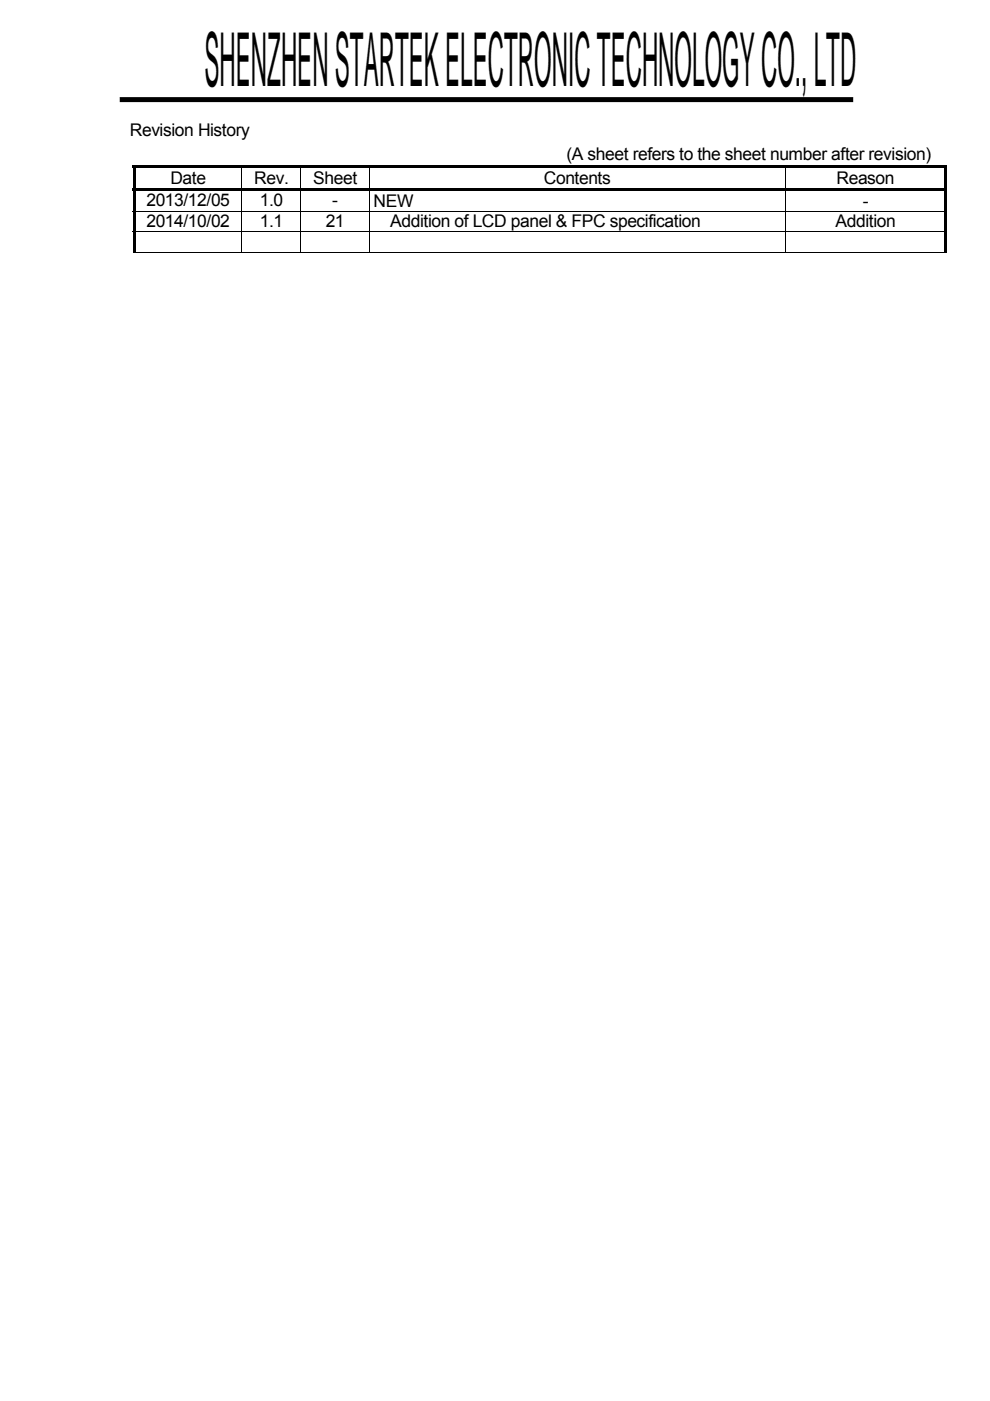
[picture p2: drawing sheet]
<svg xmlns="http://www.w3.org/2000/svg" width="210mm" height="297mm" viewBox="0 0 210 297" stroke-linecap="round" stroke-linejoin="round" font-family="sans-serif">
<defs><g id="words">
<text font-size="15.8" x="43.4" y="18.2">SHENZHEN STARTEK ELECTRONIC TECHNOLOGY CO., LTD</text>
<g font-size="3.7">
<text x="27.5" y="28.9">Revision History</text>
<text x="120.2" y="33.9">(A sheet refers to the sheet number after revision)</text>
<text x="36.2" y="38.9">Date</text>
<text x="53.9" y="38.9">Rev.</text>
<text x="66.4" y="38.9">Sheet</text>
<text x="115.4" y="39.1">Contents</text>
<text x="177.4" y="39.1">Reason</text>
<text x="31.1" y="43.7">2013/12/05</text>
<text x="55.1" y="43.7">1.0</text>
<text x="70.5" y="43.7">-</text>
<text x="79.2" y="43.8">NEW</text>
<text x="183" y="43.8">-</text>
<text x="31.1" y="48.1">2014/10/02</text>
<text x="55.1" y="48.1">1.1</text>
<text x="69.1" y="48.1">21</text>
<text x="82.8" y="48.2">Addition of LCD panel &amp; FPC specification</text>
<text x="177.2" y="48.2">Addition</text>
</g>
</g></defs>
<path d="M28.2 35.1h.5v.6h-.5zM28.2 35.1h172.7v.6h-172.7zM28.2 35.7h.5v4.2h-.5zM200.3 35.1h.6v.6h-.6zM200.3 35.7h.6v4.2h-.6zM28.2 39.9h172.7v.5h-172.7zM28.2 40.4h.5v4.3h-.5zM28.2 44.8h.5v4.3h-.5zM28.2 49.2h.5v4.3h-.5zM200.3 40.4h.6v4.3h-.6zM200.3 44.8h.6v4.3h-.6zM200.3 49.2h.6v4.5h-.6z" fill="#000"/>
<g fill="none" stroke="#000" stroke-width=".21">
<path d="M51.3 35.7v4.2M63.8 35.7v4.2M78.3 35.7v4.2M166.5 35.7v4.2M28.2 44.7h172.7M28.2 49.1h172.7M28.2 53.6h23M51.3 40.4v4.3M51.3 44.8v4.3M51.3 49.2v4.5M51.4 53.6h12.3M63.8 40.4v4.3"/>
<path d="M63.8 44.8v4.3M63.8 49.2v4.5M63.9 53.6h14.4M78.3 40.4v4.3M78.3 44.8v4.3M78.3 49.2v4.5M78.4 53.6h88M166.5 40.4v4.3M166.5 44.8v4.3M166.5 49.2v4.5M166.6 53.6h33.7"/>
</g>
<path d="M135.1 15.7h59.8v6.9h-59.8z" fill="#fff"/>
<path d="M25.4 21.1h155.6" fill="none" stroke="#000" stroke-width="1.1" stroke-linecap="butt"/>
<use href="#words"/>
</svg>
